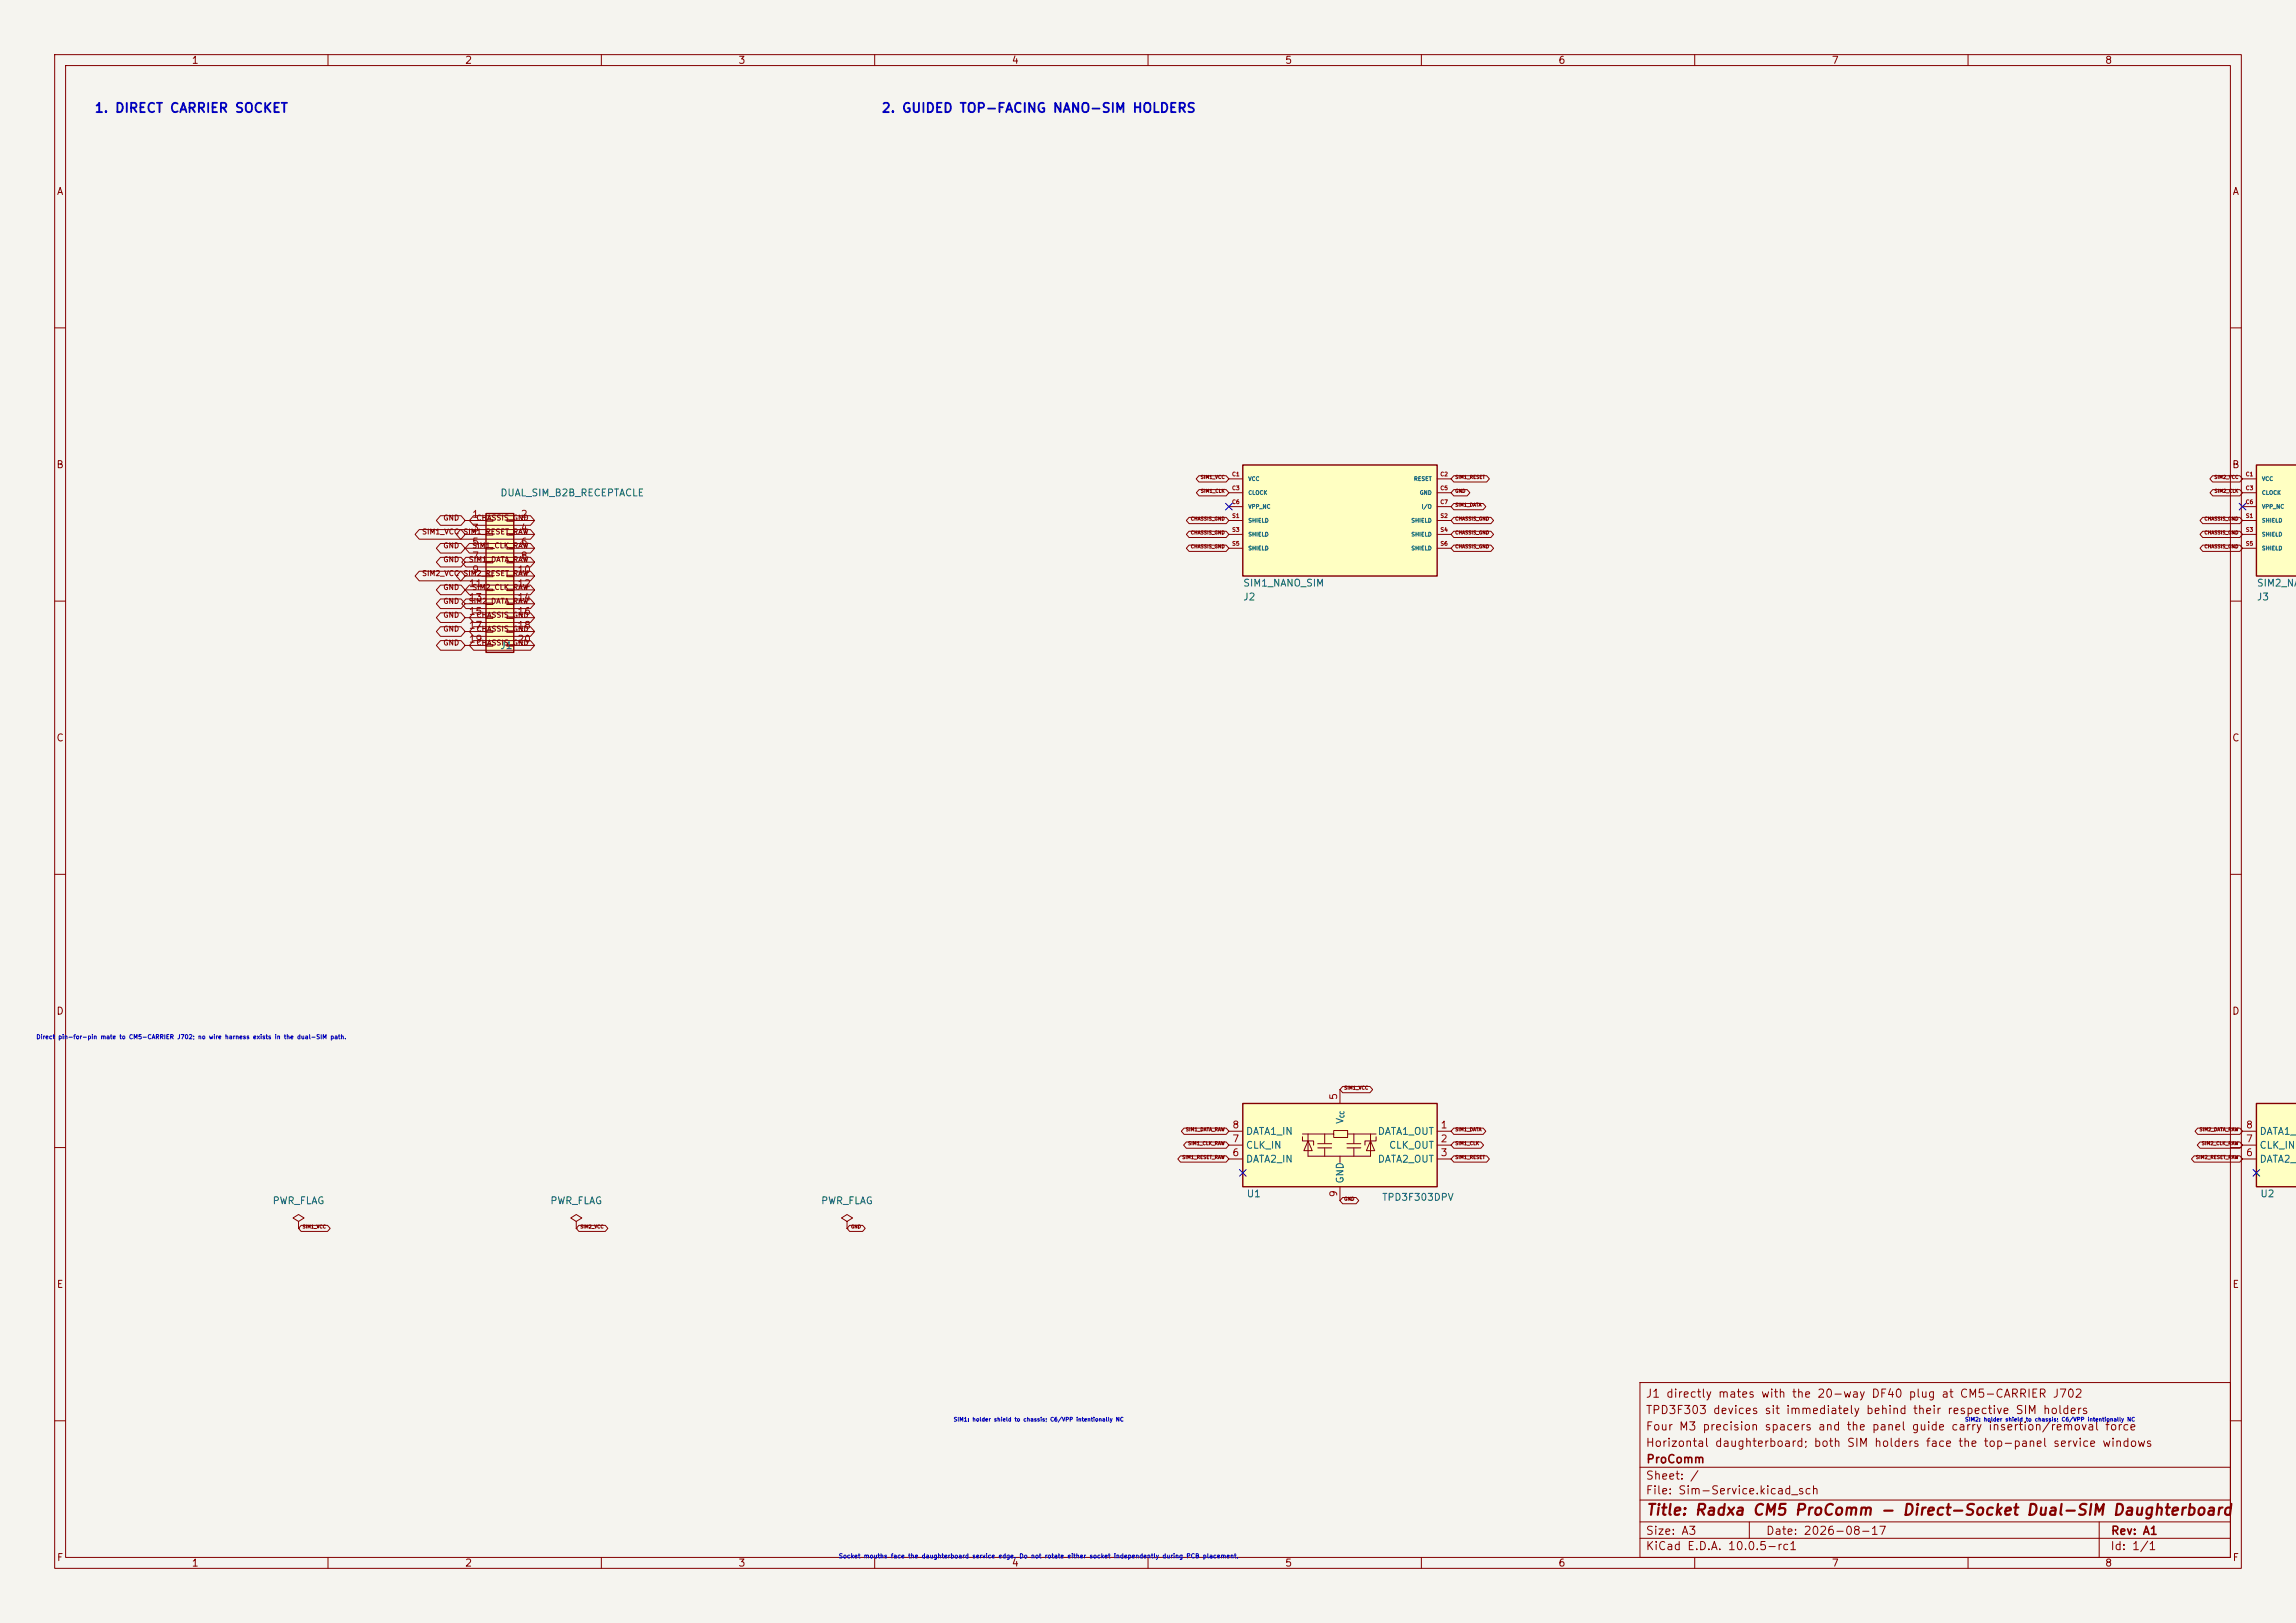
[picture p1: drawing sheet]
<svg xmlns="http://www.w3.org/2000/svg" width="420mm" height="297mm" viewBox="0 0 420 297" stroke-linecap="round" stroke-linejoin="round" font-family="sans-serif">
<defs><g id="words">
<text font-size="2" fill="#840000" x="301" y="277.8">Title: Radxa CM5 ProComm - Direct-Socket Dual-SIM Daughterboard</text>
<g font-size="1.7" fill="#0000c2">
<text x="17.2" y="21">1. DIRECT CARRIER SOCKET</text>
<text x="161.1" y="21">2. GUIDED TOP-FACING NANO-SIM HOLDERS</text>
</g>
<g font-size="1.5" fill="#840000">
<text x="300.9" y="256.1">J1 directly mates with the 20-way DF40 plug at CM5-CARRIER J702</text>
<text x="300.9" y="262.1">Four M3 precision spacers and the panel guide carry insertion/removal force</text>
<text x="300.9" y="259.1">TPD3F303 devices sit immediately behind their respective SIM holders</text>
<text x="300.9" y="265.1">Horizontal daughterboard; both SIM holders face the top-panel service windows</text>
<text x="301" y="268.1">ProComm</text>
<text x="300.9" y="273.8">File: Sim-Service.kicad_sch</text>
<text x="300.9" y="271.1">Sheet: /</text>
<text x="300.9" y="281.2">Size: A3</text>
<text x="322.9" y="281.2">Date: 2026-08-17</text>
<text x="386" y="281.2">Rev: A1</text>
<text x="300.9" y="284">KiCad E.D.A. 10.0.5-rc1</text>
<text x="385.9" y="284">Id: 1/1</text>
</g>
<g font-size="1.3" fill="#840000">
<text x="35" y="12">1</text>
<text x="85" y="12">2</text>
<text x="135" y="12">3</text>
<text x="185" y="12">4</text>
<text x="235" y="12">5</text>
<text x="285" y="12">6</text>
<text x="335" y="12">7</text>
<text x="385" y="12">8</text>
<text x="10.3" y="36">A</text>
<text x="408.3" y="36">A</text>
<text x="10.2" y="86">B</text>
<text x="408.2" y="86">B</text>
<text x="10.2" y="136">C</text>
<text x="408.2" y="136">C</text>
<text x="10.2" y="186">D</text>
<text x="408.2" y="186">D</text>
<text x="10.3" y="236">E</text>
<text x="408.3" y="236">E</text>
<text x="10.3" y="286">F</text>
<text x="35" y="287">1</text>
<text x="85" y="287">2</text>
<text x="135" y="287">3</text>
<text x="185" y="287">4</text>
<text x="235" y="287">5</text>
<text x="285" y="287">6</text>
<text x="335" y="287">7</text>
<text x="385" y="287">8</text>
<text x="408.3" y="286">F</text>
</g>
<g font-size="1.3" fill="#a90000">
<text x="86.3" y="95">1</text>
<text x="95.2" y="95">2</text>
<text x="86.3" y="97.6">3</text>
<text x="86.3" y="100.1">5</text>
<text x="95.2" y="97.6">4</text>
<text x="95.2" y="100.1">6</text>
<text x="85.7" y="107.7">11</text>
<text x="86.3" y="102.7">7</text>
<text x="86.3" y="105.2">9</text>
<text x="94.5" y="105.2">10</text>
<text x="94.5" y="107.7">12</text>
<text x="95.2" y="102.7">8</text>
<text x="85.7" y="110.3">13</text>
<text x="85.7" y="112.8">15</text>
<text x="94.5" y="110.3">14</text>
<text x="94.5" y="112.8">16</text>
<text x="85.7" y="115.4">17</text>
<text x="85.7" y="117.9">19</text>
<text x="94.5" y="115.4">18</text>
<text x="94.5" y="117.9">20</text>
<text x="244.9" y="201.4" transform="rotate(-90 244.9 201.4)">5</text>
<text x="225.3" y="209.3">7</text>
<text x="225.3" y="206.8">8</text>
<text x="263.4" y="206.8">1</text>
<text x="263.4" y="209.3">2</text>
<text x="410.7" y="209.3">7</text>
<text x="410.7" y="206.8">8</text>
<text x="225.3" y="211.9">6</text>
<text x="263.4" y="211.9">3</text>
<text x="410.7" y="211.9">6</text>
<text x="244.9" y="219.2" transform="rotate(-90 244.9 219.2)">9</text>
</g>
<g font-size="1.3" fill="#006464">
<text x="91.4" y="91.1">DUAL_SIM_B2B_RECEPTACLE</text>
<text x="227.3" y="107.6">SIM1_NANO_SIM</text>
<text x="412.7" y="107.6">SIM2_NAN</text>
<text x="227.3" y="110.2">J2</text>
<text x="412.7" y="110.2">J3</text>
<text x="91.4" y="119.1">J1</text>
<text x="227.8" y="208">DATA1_IN</text>
<text x="246.1" y="205.8" transform="rotate(-90 246.1 205.8)">V</text>
<text x="251.9" y="208">DATA1_OUT</text>
<text x="413.2" y="208">DATA1_IN</text>
<text x="227.8" y="213.1">DATA2_IN</text>
<text x="227.8" y="210.5">CLK_IN</text>
<text x="251.9" y="213.1">DATA2_OUT</text>
<text x="254" y="210.5">CLK_OUT</text>
<text x="413.2" y="213.1">DATA2_IN</text>
<text x="413.2" y="210.5">CLK_IN</text>
<text x="49.8" y="220.7">PWR_FLAG</text>
<text x="100.6" y="220.7">PWR_FLAG</text>
<text x="150.1" y="220.7">PWR_FLAG</text>
<text x="227.9" y="219.4">U1</text>
<text x="246.1" y="216.7" transform="rotate(-90 246.1 216.7)">GND</text>
<text x="252.7" y="220">TPD3F303DPV</text>
<text x="413.4" y="219.4">U2</text>
</g>
<g font-size="1" fill="#840000">
<text x="81" y="95.5">GND</text>
<text x="87.1" y="95.5">CHASSIS_GND</text>
<text x="77.1" y="98">SIM1_VCC SIM1_RESET_RAW</text>
<text x="81" y="100.6">GND</text>
<text x="86.3" y="100.6">SIM1_CLK_RAW</text>
<text x="77.1" y="105.6">SIM2_VCC SIM2_RESET_RAW</text>
<text x="81" y="103.1">GND</text>
<text x="85.6" y="103.1">SIM1_DATA_RAW</text>
<text x="81" y="108.2">GND</text>
<text x="81" y="110.7">GND</text>
<text x="81" y="113.3">GND</text>
<text x="85.6" y="110.7">SIM2_DATA_RAW</text>
<text x="86.3" y="108.2">SIM2_CLK_RAW</text>
<text x="87.1" y="113.3">CHASSIS_GND</text>
<text x="81" y="118.3">GND</text>
<text x="81" y="115.8">GND</text>
<text x="87.1" y="115.8">CHASSIS_GND</text>
<text x="87.1" y="118.3">CHASSIS_GND</text>
</g>
<g font-size=".8" fill="#0000c2">
<text x="6.6" y="190.3">Direct</text>
<text x="10.6" y="190.3">pin-for-pin mate to CM5-CARRIER J702; no wire harness exists in the dual-SIM path.</text>
<text x="153.3" y="285.4">Socket mouths face the daughterboard service edge. Do not rotate either socket independently during PCB placement.</text>
</g>
<text font-size=".8" fill="#006464" x="246.1" y="204.6" transform="rotate(-90 246.1 204.6)">CC</text>
<g font-size=".7" fill="#a90000">
<text x="225.3" y="87.3">C1</text>
<text x="225.3" y="89.9">C3</text>
<text x="263.4" y="87.3">C2</text>
<text x="263.4" y="89.9">C5</text>
<text x="410.7" y="87.3">C1</text>
<text x="410.7" y="89.9">C3</text>
<text x="225.3" y="92.4">C6</text>
<text x="225.3" y="94.9">S1</text>
<text x="263.4" y="92.4">C7</text>
<text x="263.4" y="94.9">S2</text>
<text x="410.7" y="92.4">C6</text>
<text x="410.7" y="94.9">S1</text>
<text x="225.3" y="97.5">S3</text>
<text x="225.3" y="100">S5</text>
<text x="263.4" y="97.5">S4</text>
<text x="263.4" y="100">S6</text>
<text x="410.7" y="97.5">S3</text>
<text x="410.7" y="100">S5</text>
</g>
<g font-size=".7" fill="#006464">
<text x="228.3" y="88.2">VCC</text>
<text x="258.6" y="88.2">RESET</text>
<text x="413.7" y="88.2">VCC</text>
<text x="228.3" y="90.7">CLOCK</text>
<text x="228.3" y="93.3">VPP_NC</text>
<text x="228.3" y="95.8">SHIELD</text>
<text x="258.1" y="95.8">SHIELD</text>
<text x="259.6" y="90.7">GND</text>
<text x="260" y="93.3">I/O</text>
<text x="413.7" y="90.7">CLOCK</text>
<text x="413.7" y="93.3">VPP_NC</text>
<text x="413.7" y="95.8">SHIELD</text>
<text x="228.3" y="98.3">SHIELD</text>
<text x="228.3" y="100.9">SHIELD</text>
<text x="258.1" y="98.3">SHIELD</text>
<text x="258.1" y="100.9">SHIELD</text>
<text x="413.7" y="98.3">SHIELD</text>
<text x="413.7" y="100.9">SHIELD</text>
</g>
<g font-size=".7" fill="#0000c2">
<text x="174.4" y="260.3">SIM1: holder shield to chassis; C6/VPP intentionally NC</text>
<text x="359.4" y="260.3">SIM2: holder shield to chassis; C6/VPP intentionally NC</text>
</g>
<g font-size=".6" fill="#840000">
<text x="219.5" y="87.8">SIM1_VCC</text>
<text x="266.1" y="87.8">SIM1_RESET</text>
<text x="405" y="87.8">SIM2_VCC</text>
<text x="217.7" y="95.4">CHASSIS_GND</text>
<text x="219.6" y="90.3">SIM1_CLK</text>
<text x="266.1" y="90.3">GND</text>
<text x="266.1" y="95.4">CHASSIS_GND</text>
<text x="266.1" y="92.9">SIM1_DATA</text>
<text x="403.2" y="95.4">CHASSIS_GND</text>
<text x="405" y="90.3">SIM2_CLK</text>
<text x="217.7" y="97.9">CHASSIS_GND</text>
<text x="217.7" y="100.5">CHASSIS_GND</text>
<text x="266.1" y="100.5">CHASSIS_GND</text>
<text x="266.1" y="97.9">CHASSIS_GND</text>
<text x="403.2" y="97.9">CHASSIS_GND</text>
<text x="403.2" y="100.5">CHASSIS_GND</text>
<text x="245.8" y="199.5">SIM1_VCC</text>
<text x="216.8" y="207.2">SIM1_DATA_RAW</text>
<text x="217.2" y="209.7">SIM1_CLK_RAW</text>
<text x="266.1" y="207.2">SIM1_DATA</text>
<text x="266.1" y="209.7">SIM1_CLK</text>
<text x="402.3" y="207.2">SIM2_DATA_RAW</text>
<text x="402.7" y="209.7">SIM2_CLK_RAW</text>
<text x="216.2" y="212.2">SIM1_RESET_RAW</text>
<text x="266.1" y="212.2">SIM1_RESET</text>
<text x="401.6" y="212.2">SIM2_RESET_RAW</text>
<text x="245.8" y="219.9">GND</text>
<text x="55.3" y="224.9">SIM1_VCC</text>
<text x="106.1" y="224.9">SIM2_VCC</text>
<text x="155.6" y="224.9">GND</text>
</g>
</g></defs>
<path d="M0 0h420v297h-420z" fill="#f5f4ef" stroke="#f5f4ef" stroke-width=".18"/>
<g fill="none" stroke="#840000" stroke-width=".18">
<path d="M10 10h400v277h-400zM12 12h396v273h-396zM60 10v2M110 10v2M160 10v2M210 10v2M260 10v2M310 10v2M360 10v2M10 60h2M408 60h2M10 110h2"/>
<path d="M408 110h2M10 160h2M408 160h2M10 210h2M408 210h2M105.4 223.5l1-.6-1-.7-1 .7 1 .6v1.3M105.4 224.8h.1M300 253h108v32h-108zM10 260h2M300 278.5h108M300 274.5h108M300 268.5h108"/>
<path d="M320 278.5v3M384 278.5v6.5M408 260h2M60 285v2M110 285v2M160 285v2M210 285v2M260 285v2M300 281.5h108M310 285v2M360 285v2"/>
</g>
<path d="M227.3 85.1h35.6v20.3h-35.6z" fill="#ffffc2"/>
<path d="M227.3 85.1h35.6v20.3h-35.6z" fill="none" stroke="#840000" stroke-width=".25"/>
<path d="M224.8 87.6h2.5M224.8 90.2h2.5M224.8 92.7h2.5M224.8 95.3h2.5M224.8 97.8h2.5M262.9 87.6h2.5M262.9 90.2h2.5M262.9 92.7h2.5M262.9 95.3h2.5M262.9 97.8h2.5M224.8 100.3h2.5M262.9 100.3h2.5" fill="none" stroke="#840000" stroke-width=".18"/>
<path d="M227.3 201.9h35.6v15.3h-35.6z" fill="#ffffc2"/>
<path d="M227.3 201.9h35.6v15.3h-35.6z" fill="none" stroke="#840000" stroke-width=".25"/>
<g fill="none" stroke="#840000" stroke-width=".18">
<path d="M245.1 199.4v2.5M224.8 207h2.5M224.8 209.6h2.5M224.8 212.1h2.5M238.3 208v.8h2v.8M238.3 207.5h5.7M239.3 207.5v4.1h11.4v-4.1M239.3 208.8l.7 1.8h-1.5zM241 210.1h2.6M241 209.3h2.6M242.3 207.5v1.8M242.3 210.1v1.5"/>
<path d="M244 206.9h2.5v1.3h-2.5zM245.1 211.6v1.1M245.1 217.2v2.5M246.4 210.1h2.5M246.4 209.3h2.5M246.5 207.5h5.2M247.6 207.5v1.8M247.6 210.1v1.5M250.7 208.8l.8 1.8h-1.6zM251.7 208v.8h-2v.8M262.9 207h2.5M262.9 209.6h2.5"/>
<path d="M262.9 212.1h2.5"/>
</g>
<path d="M412.7 85.1h7.3v20.3h-7.3z" fill="#ffffc2"/>
<path d="M420 85.1h-7.3v20.3h7.3" fill="none" stroke="#840000" stroke-width=".25"/>
<path d="M410.2 87.6h2.5M410.2 90.2h2.5M410.2 92.7h2.5M410.2 95.3h2.5M410.2 97.8h2.5M410.2 100.3h2.5" fill="none" stroke="#840000" stroke-width=".18"/>
<path d="M412.7 201.9h7.3v15.3h-7.3z" fill="#ffffc2"/>
<path d="M420 201.9h-7.3v15.3h7.3" fill="none" stroke="#840000" stroke-width=".25"/>
<path d="M410.2 212.1h2.5M410.2 209.6h2.5M410.2 207h2.5M54.6 223.5l1-.6-1-.7-1 .7 1 .6v1.3M54.6 224.8h.1M154.9 223.5l1.1-.6-1.1-.7-1 .7 1 .6v1.3M154.9 224.8h.1" fill="none" stroke="#840000" stroke-width=".18"/>
<path d="M88.9 94h5.1v25.4h-5.1z" fill="#ffffc2"/>
<path d="M88.9 94h5.1v25.4h-5.1z" fill="none" stroke="#840000" stroke-width=".25"/>
<g fill="none" stroke="#840000" stroke-width=".18">
<path d="M76.7 96.9h7.6l.8 .9-.8 .9h-7.6l-.8-.9zM80.6 94.4h3.7l.8 .9-.8 .8h-3.7l-.8-.8zM80.6 99.5h3.7l.8 .8-.8 .9h-3.7l-.8-.9zM84.2 96.9h12.8l.8 .9-.8 .9h-12.8l-.7-.9zM85.1 95.3h3.8M85.1 97.8h3.8M85.9 99.5h11.1l.8 .8-.8 .9h-11.1l-.8-.9zM86.6 94.4h10.4l.8 .9-.8 .8h-10.4l-.7-.8zM88.9 95.1h1.3v.3h-1.3zM88.9 97.7h1.3v.2h-1.3zM92.7 95.1h1.3v.3h-1.3zM92.7 97.7h1.3v.2h-1.3z"/>
<path d="M94 95.3h3.8M94 97.8h3.8M217.5 97.2h6.8l.5 .6-.5 .6h-6.8l-.5-.6zM217.5 99.8h6.8l.5 .5-.5 .6h-6.8l-.5-.6zM217.5 94.7h6.8l.5 .6-.5 .5h-6.8l-.5-.5zM219.3 87.1h5l.5 .5-.5 .6h-5l-.5-.6zM219.3 89.6h5l.5 .6-.5 .5h-5l-.5-.5zM265.9 89.6h2.5l.5 .6-.5 .5h-2.5l-.5-.5zM265.9 87.1h6l.5 .5-.5 .6h-6l-.5-.6zM265.9 94.7h6.8l.5 .6-.5 .5h-6.8l-.5-.5zM265.9 92.1h5.4l.5 .6-.5 .6h-5.4l-.5-.6zM265.9 99.8h6.8l.5 .5-.5 .6h-6.8l-.5-.6z"/>
<path d="M265.9 97.2h6.8l.5 .6-.5 .6h-6.8l-.5-.6zM402.9 94.7h6.8l.5 .6-.5 .5h-6.8l-.5-.5zM402.9 97.2h6.8l.5 .6-.5 .6h-6.8l-.5-.6zM402.9 99.8h6.8l.5 .5-.5 .6h-6.8l-.5-.6zM404.7 87.1h5l.5 .5-.5 .6h-5l-.5-.6zM404.8 89.6h4.9l.5 .6-.5 .5h-4.9l-.5-.5zM76.7 104.5h7.6l.8 .9-.8 .9h-7.6l-.8-.9zM80.6 102h3.7l.8 .9-.8 .8h-3.7l-.8-.8zM80.6 117.2h3.7l.8 .9-.8 .9h-3.7l-.8-.9zM80.6 107.1h3.7l.8 .9-.8 .8h-3.7l-.8-.8zM80.6 109.6h3.7l.8 .9-.8 .9h-3.7l-.8-.9zM80.6 112.2h3.7l.8 .8-.8 .9h-3.7l-.8-.9z"/>
<path d="M80.6 114.7h3.7l.8 .9-.8 .8h-3.7l-.8-.8zM84.2 104.5h12.8l.8 .9-.8 .9h-12.8l-.7-.9zM85.1 100.3h3.8M85.1 102.9h3.8M85.1 105.4h3.8M85.1 108h3.8M85.1 110.5h3.8M85.1 113h3.8M85.1 115.6h3.8M85.1 118.1h3.8M85.2 102h11.8l.8 .9-.8 .8h-11.8l-.7-.8zM85.2 109.6h11.8l.8 .9-.8 .9h-11.8l-.7-.9z"/>
<path d="M85.9 107.1h11.1l.8 .9-.8 .8h-11.1l-.8-.8zM86.6 114.7h10.4l.8 .9-.8 .8h-10.4l-.7-.8zM86.6 112.2h10.4l.8 .8-.8 .9h-10.4l-.7-.9zM86.6 117.2h10.4l.8 .9-.8 .9h-10.4l-.7-.9zM88.9 100.2h1.3v.3h-1.3zM88.9 102.7h1.3v.3h-1.3zM88.9 105.3h1.3v.2h-1.3zM88.9 107.8h1.3v.3h-1.3zM88.9 110.4h1.3v.2h-1.3zM88.9 112.9h1.3v.3h-1.3zM88.9 115.4h1.3v.3h-1.3zM88.9 118h1.3v.2h-1.3z"/>
<path d="M92.7 100.2h1.3v.3h-1.3zM92.7 102.7h1.3v.3h-1.3zM92.7 105.3h1.3v.2h-1.3zM92.7 107.8h1.3v.3h-1.3zM92.7 110.4h1.3v.2h-1.3zM92.7 112.9h1.3v.3h-1.3zM92.7 115.4h1.3v.3h-1.3zM92.7 118h1.3v.2h-1.3zM94 100.3h3.8M94 102.9h3.8M94 105.4h3.8M94 108h3.8"/>
<path d="M94 110.5h3.8M94 113h3.8M94 115.6h3.8M94 118.1h3.8M245.6 198.8h5l.5 .6-.5 .6h-5l-.5-.6zM215.9 211.5h8.4l.5 .6-.5 .6h-8.4l-.5-.6zM216.6 206.4h7.7l.5 .6-.5 .6h-7.7l-.5-.6zM217 209h7.3l.5 .6-.5 .5h-7.3l-.5-.5zM245.6 219.1h2.5l.4 .6-.4 .6h-2.5l-.5-.6zM265.9 206.4h5.4l.5 .6-.5 .6h-5.4l-.5-.6zM265.9 209h5l.5 .6-.5 .5h-5l-.5-.5zM265.9 211.5h6l.5 .6-.5 .6h-6l-.5-.6z"/>
<path d="M401.4 211.5h8.3l.5 .6-.5 .6h-8.3l-.5-.6zM402 206.4h7.7l.5 .6-.5 .6h-7.7l-.5-.6zM402.4 209h7.3l.5 .6-.5 .5h-7.3l-.5-.5zM55.1 224.2h4.8l.5 .6-.5 .5h-4.8l-.5-.5zM105.9 224.2h4.8l.5 .6-.5 .5h-4.8l-.5-.5zM155.4 224.2h2.4l.5 .6-.5 .5h-2.4l-.5-.5z"/>
</g>
<path d="M224.2 92.1l1.2 1.2M225.4 92.1l-1.2 1.2M409.6 92.1l1.2 1.2M410.8 92.1l-1.2 1.2M226.7 214l1.2 1.2M227.9 214l-1.2 1.2M412.1 214l1.3 1.2M413.4 214l-1.3 1.2" fill="none" stroke="#000084" stroke-width=".18"/>
<use href="#words"/>
</svg>
